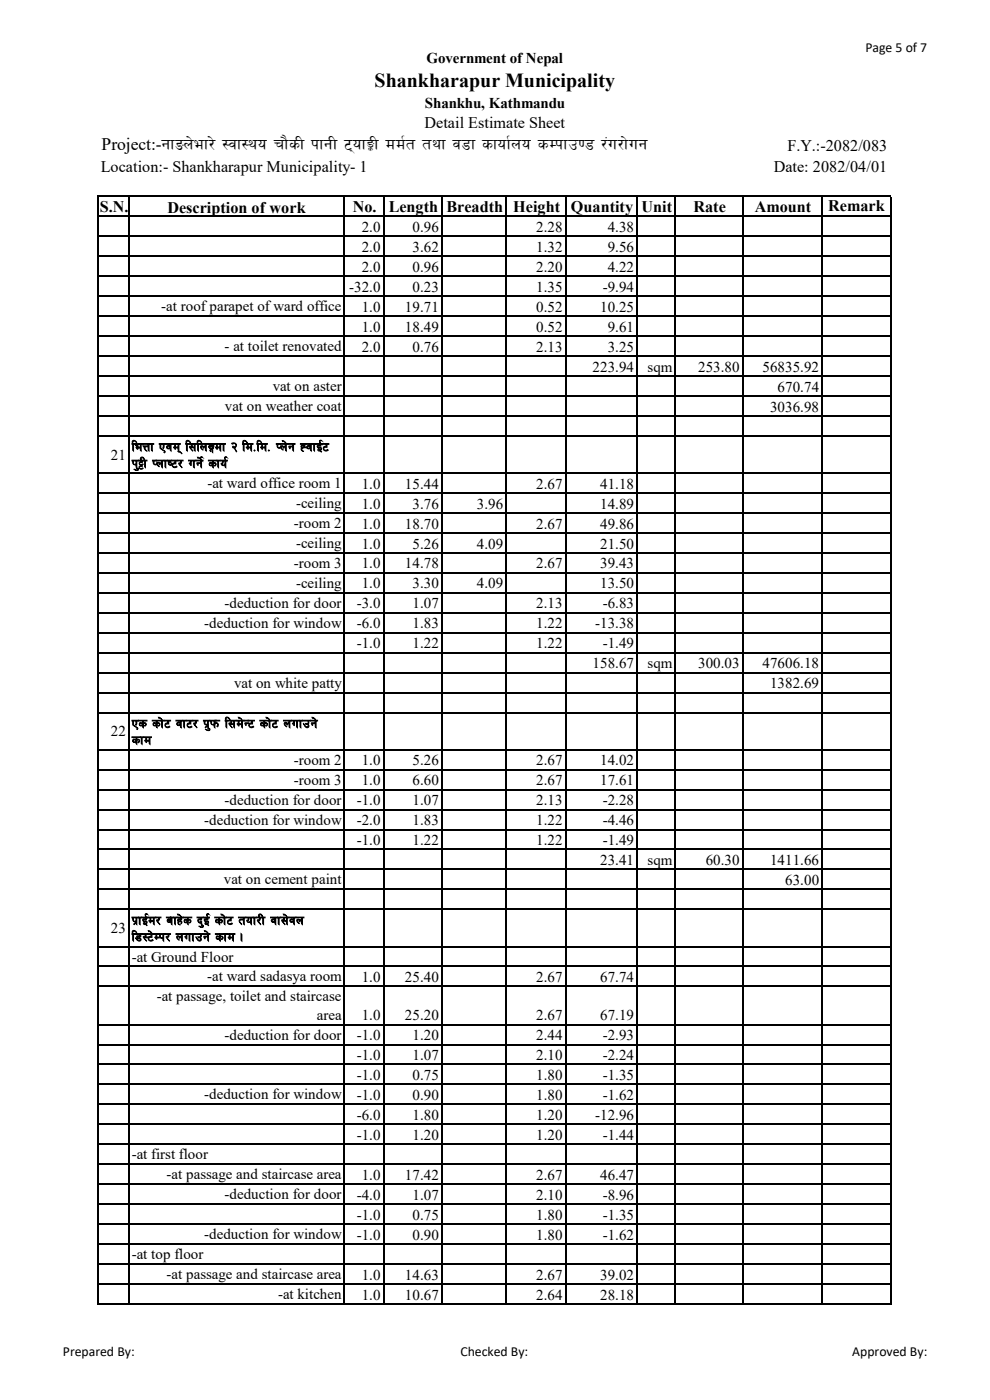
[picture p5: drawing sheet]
<svg xmlns="http://www.w3.org/2000/svg" width="210mm" height="297mm" viewBox="0 0 210 297" stroke-linecap="round" stroke-linejoin="round" font-family="sans-serif">
<defs><g id="words">
<text font-size="4.2" x="79.4" y="18.4">Shankharapur Municipality</text>
<text font-size="3.7" x="21.5" y="31.9">Project:-gfªn]ef/] :jf:yo rf}sL kfgL 6\ofÍL dd{t tyf j8f sfof{no sDkfp08 /+u/f]ug</text>
<g font-size="3.4">
<text x="90.1" y="27.1">Detail Estimate Sheet</text>
<text x="167" y="32">F.Y.:-2082/083</text>
<text x="21.4" y="36.5">Location:- Shankharapur Municipality- 1</text>
<text x="164.1" y="36.5">Date: 2082/04/01</text>
<text x="21.2" y="45">S.N.</text>
<text x="35.5" y="45.1">Description of work</text>
<text x="74.8" y="45">No.</text>
<text x="82.4" y="45">Length</text>
<text x="94.7" y="45">Breadth</text>
<text x="108.9" y="45">Height</text>
<text x="121.1" y="45">Quantity</text>
<text x="136.1" y="45">Unit</text>
<text x="147.1" y="45">Rate</text>
<text x="160.1" y="45">Amount</text>
<text x="175.7" y="44.8">Remark</text>
</g>
<g font-size="3.2">
<text x="90.5" y="13.5">Government of Nepal</text>
<text x="90.1" y="22.9">Shankhu, Kathmandu</text>
<text x="76.7" y="49.2">2.0</text>
<text x="76.7" y="53.4">2.0</text>
<text x="87.5" y="49.2">0.96</text>
<text x="87.5" y="53.4">3.62</text>
<text x="113.7" y="49.2">2.28</text>
<text x="113.7" y="53.4">1.32</text>
<text x="128.9" y="49.2">4.38</text>
<text x="128.9" y="53.4">9.56</text>
<text x="76.7" y="57.7">2.0</text>
<text x="87.5" y="57.7">0.96</text>
<text x="113.7" y="57.7">2.20</text>
<text x="128.9" y="57.7">4.22</text>
<text x="74.1" y="61.9">-32.0</text>
<text x="87.5" y="61.9">0.23</text>
<text x="113.7" y="61.9">1.35</text>
<text x="127.8" y="61.9">-9.94</text>
<text x="34.2" y="66">-at roof parapet of ward office</text>
<text x="76.7" y="66.1">1.0</text>
<text x="76.7" y="70.4">1.0</text>
<text x="85.9" y="66.1">19.71</text>
<text x="85.9" y="70.4">18.49</text>
<text x="113.7" y="66.1">0.52</text>
<text x="113.7" y="70.4">0.52</text>
<text x="127.3" y="66.1">10.25</text>
<text x="128.9" y="70.4">9.61</text>
<text x="47.6" y="74.5">- at toilet renovated</text>
<text x="76.7" y="74.6">2.0</text>
<text x="87.5" y="74.6">0.76</text>
<text x="113.7" y="74.6">2.13</text>
<text x="128.9" y="74.6">3.25</text>
<text x="57.8" y="82.9">vat on aster</text>
<text x="125.7" y="78.8">223.94</text>
<text x="137.4" y="78.8">sqm</text>
<text x="148.1" y="78.8">253.80</text>
<text x="161.7" y="78.8">56835.92</text>
<text x="164.9" y="83.1">670.74</text>
<text x="47.7" y="87.2">vat on weather coat</text>
<text x="163.3" y="87.3">3036.98</text>
<text x="28" y="95.7">leQf Pjd\ l;lnËdf @ ld=ld= Kn]g XjfO{6</text>
<text x="23.5" y="97.5">21</text>
<text x="28" y="99.2">k'§L Knfi6/ ug]{ sfo{</text>
<text x="44" y="103.5">-at ward office room 1</text>
<text x="62.8" y="107.8">-ceiling</text>
<text x="76.7" y="103.6">1.0</text>
<text x="76.7" y="107.9">1.0</text>
<text x="85.9" y="103.6">15.44</text>
<text x="87.5" y="107.9">3.76</text>
<text x="101.2" y="107.9">3.96</text>
<text x="113.7" y="103.6">2.67</text>
<text x="127.3" y="103.6">41.18</text>
<text x="127.3" y="107.9">14.89</text>
<text x="62.3" y="112">-room 2</text>
<text x="76.7" y="112.1">1.0</text>
<text x="85.9" y="112.1">18.70</text>
<text x="113.7" y="112.1">2.67</text>
<text x="127.3" y="112.1">49.86</text>
<text x="62.8" y="116.2">-ceiling</text>
<text x="76.7" y="116.3">1.0</text>
<text x="87.5" y="116.3">5.26</text>
<text x="101.2" y="116.3">4.09</text>
<text x="127.3" y="116.3">21.50</text>
<text x="62.3" y="120.5">-room 3</text>
<text x="62.8" y="124.7">-ceiling</text>
<text x="76.7" y="120.6">1.0</text>
<text x="76.7" y="124.8">1.0</text>
<text x="85.9" y="120.6">14.78</text>
<text x="87.5" y="124.8">3.30</text>
<text x="101.2" y="124.8">4.09</text>
<text x="113.7" y="120.6">2.67</text>
<text x="127.3" y="120.6">39.43</text>
<text x="127.3" y="124.8">13.50</text>
<text x="47.6" y="128.9">-deduction for door</text>
<text x="75.7" y="129">-3.0</text>
<text x="87.5" y="129">1.07</text>
<text x="113.7" y="129">2.13</text>
<text x="127.8" y="129">-6.83</text>
<text x="43.3" y="133.2">-deduction for window</text>
<text x="75.7" y="133.3">-6.0</text>
<text x="75.7" y="137.5">-1.0</text>
<text x="87.5" y="133.3">1.83</text>
<text x="87.5" y="137.5">1.22</text>
<text x="113.7" y="133.3">1.22</text>
<text x="113.7" y="137.5">1.22</text>
<text x="126.2" y="133.3">-13.38</text>
<text x="127.8" y="137.5">-1.49</text>
<text x="125.7" y="141.7">158.67</text>
<text x="137.4" y="141.7">sqm</text>
<text x="148.1" y="141.7">300.03</text>
<text x="161.7" y="141.7">47606.18</text>
<text x="49.7" y="145.9">vat on white patty</text>
<text x="163.3" y="146">1382.69</text>
<text x="28" y="154.4">Ps sf]6 jf6/ k|'km l;d]G6 sf]6 nufpg]</text>
<text x="23.5" y="156.2">22</text>
<text x="28" y="157.9">sfd</text>
<text x="62.3" y="162.2">-room 2</text>
<text x="62.3" y="166.4">-room 3</text>
<text x="76.7" y="162.3">1.0</text>
<text x="76.7" y="166.6">1.0</text>
<text x="87.5" y="162.3">5.26</text>
<text x="87.5" y="166.6">6.60</text>
<text x="113.7" y="162.3">2.67</text>
<text x="113.7" y="166.6">2.67</text>
<text x="127.3" y="162.3">14.02</text>
<text x="127.3" y="166.6">17.61</text>
<text x="47.6" y="170.7">-deduction for door</text>
<text x="75.7" y="170.8">-1.0</text>
<text x="87.5" y="170.8">1.07</text>
<text x="113.7" y="170.8">2.13</text>
<text x="127.8" y="170.8">-2.28</text>
<text x="43.3" y="174.9">-deduction for window</text>
<text x="75.7" y="175">-2.0</text>
<text x="75.7" y="179.3">-1.0</text>
<text x="87.5" y="175">1.83</text>
<text x="87.5" y="179.3">1.22</text>
<text x="113.7" y="175">1.22</text>
<text x="113.7" y="179.3">1.22</text>
<text x="127.8" y="175">-4.46</text>
<text x="127.8" y="179.3">-1.49</text>
<text x="127.3" y="183.5">23.41</text>
<text x="137.4" y="183.5">sqm</text>
<text x="149.7" y="183.5">60.30</text>
<text x="163.3" y="183.5">1411.66</text>
<text x="47.5" y="187.6">vat on cement paint</text>
<text x="166.5" y="187.7">63.00</text>
<text x="23.5" y="197.9">23</text>
<text x="28" y="196.1">k|fO{d/ afx]s b'O{ sf]6 tof/L jf;]jn</text>
<text x="27.9" y="204">-at Ground Floor</text>
<text x="28" y="199.6">l8:6]Dk/ nufpg] sfd .</text>
<text x="43.9" y="208.2">-at ward sadasya room</text>
<text x="76.7" y="208.3">1.0</text>
<text x="85.9" y="208.3">25.40</text>
<text x="113.7" y="208.3">2.67</text>
<text x="127.3" y="208.3">67.74</text>
<text x="33.2" y="212.4">-at passage, toilet and staircase</text>
<text x="47.6" y="220.5">-deduction for door</text>
<text x="67.2" y="216.4">area</text>
<text x="75.7" y="220.6">-1.0</text>
<text x="76.7" y="216.4">1.0</text>
<text x="85.9" y="216.4">25.20</text>
<text x="87.5" y="220.6">1.20</text>
<text x="113.7" y="216.4">2.67</text>
<text x="113.7" y="220.6">2.44</text>
<text x="127.3" y="216.4">67.19</text>
<text x="127.8" y="220.6">-2.93</text>
<text x="75.7" y="224.9">-1.0</text>
<text x="87.5" y="224.9">1.07</text>
<text x="113.7" y="224.9">2.10</text>
<text x="127.8" y="224.9">-2.24</text>
<text x="43.3" y="233.2">-deduction for window</text>
<text x="75.7" y="229.1">-1.0</text>
<text x="75.7" y="233.3">-1.0</text>
<text x="87.5" y="229.1">0.75</text>
<text x="87.5" y="233.3">0.90</text>
<text x="113.7" y="229.1">1.80</text>
<text x="113.7" y="233.3">1.80</text>
<text x="127.8" y="229.1">-1.35</text>
<text x="127.8" y="233.3">-1.62</text>
<text x="75.7" y="237.6">-6.0</text>
<text x="87.5" y="237.6">1.80</text>
<text x="113.7" y="237.6">1.20</text>
<text x="126.2" y="237.6">-12.96</text>
<text x="27.9" y="245.9">-at first floor</text>
<text x="75.7" y="241.8">-1.0</text>
<text x="87.5" y="241.8">1.20</text>
<text x="113.7" y="241.8">1.20</text>
<text x="127.8" y="241.8">-1.44</text>
<text x="35.3" y="250.1">-at passage and staircase area</text>
<text x="76.7" y="250.3">1.0</text>
<text x="85.9" y="250.3">17.42</text>
<text x="113.7" y="250.3">2.67</text>
<text x="127.3" y="250.3">46.47</text>
<text x="47.6" y="254.4">-deduction for door</text>
<text x="75.7" y="254.5">-4.0</text>
<text x="87.5" y="254.5">1.07</text>
<text x="113.7" y="254.5">2.10</text>
<text x="127.8" y="254.5">-8.96</text>
<text x="43.3" y="262.8">-deduction for window</text>
<text x="75.7" y="258.7">-1.0</text>
<text x="75.7" y="263">-1.0</text>
<text x="87.5" y="258.7">0.75</text>
<text x="87.5" y="263">0.90</text>
<text x="113.7" y="258.7">1.80</text>
<text x="113.7" y="263">1.80</text>
<text x="127.8" y="258.7">-1.35</text>
<text x="127.8" y="263">-1.62</text>
<text x="27.9" y="267.1">-at top floor</text>
<text x="35.3" y="271.3">-at passage and staircase area</text>
<text x="59" y="275.5">-at kitchen</text>
<text x="76.7" y="271.4">1.0</text>
<text x="76.7" y="275.7">1.0</text>
<text x="85.9" y="271.4">14.63</text>
<text x="85.9" y="275.7">10.67</text>
<text x="113.7" y="271.4">2.67</text>
<text x="113.7" y="275.7">2.64</text>
<text x="127.3" y="271.4">39.02</text>
<text x="127.3" y="275.7">28.18</text>
</g>
<g font-size="2.9">
<text x="183.6" y="11.1">Page 5 of 7</text>
<text x="13.3" y="287.6">Prepared By:</text>
<text x="97.6" y="287.6">Checked By:</text>
<text x="180.8" y="287.6">Approved By:</text>
</g>
</g></defs>
<g fill="none" stroke="#000" stroke-width=".25">
<path d="M20.7 41.5v235.2M20.9 41.7h168.1M20.9 45.9h168.1M20.9 50.1h168.1M20.9 54.4h168.1M20.9 58.6h168.1M27.3 41.8v234.9M73 41.8v234.9M81.3 41.8v234.9M93.7 41.8v234.9M107.4 41.8v234.9M120 41.8v234.9"/>
<path d="M135.1 41.8v234.9M143.2 41.8v234.9M157.5 41.8v234.9M174.4 41.8v234.9M188.9 41.8v234.9M20.9 62.8h168.1M20.9 67.1h168.1M20.9 71.3h168.1M20.9 75.5h168.1M20.9 79.8h168.1M20.9 84h168.1M20.9 88.2h168.1"/>
<path d="M20.9 92.5h168.1M20.9 100.3h168.1M20.9 104.6h168.1M20.9 108.8h168.1M20.9 113h168.1M20.9 117.3h168.1M20.9 121.5h168.1M20.9 125.7h168.1M20.9 130h168.1M20.9 134.2h168.1M20.9 138.4h168.1M20.9 142.7h168.1"/>
<path d="M20.9 146.9h168.1M20.9 151.2h168.1M20.9 159h168.1M20.9 163.3h168.1M20.9 167.5h168.1M20.9 171.7h168.1M20.9 176h168.1M20.9 180.2h168.1M20.9 184.4h168.1M20.9 188.7h168.1M20.9 192.9h168.1M20.9 200.8h168.1"/>
<path d="M20.9 205h168.1M20.9 209.2h168.1M20.9 217.3h168.1M20.9 221.6h168.1M20.9 225.8h168.1M20.9 230h168.1M20.9 234.3h168.1M20.9 238.5h168.1M20.9 242.7h168.1M20.9 247h168.1M20.9 251.2h168.1M20.9 255.4h168.1"/>
<path d="M20.9 259.7h168.1M20.9 263.9h168.1M20.9 268.1h168.1M20.9 272.4h168.1M20.9 276.6h168.1"/>
</g>
<use href="#words"/>
</svg>
